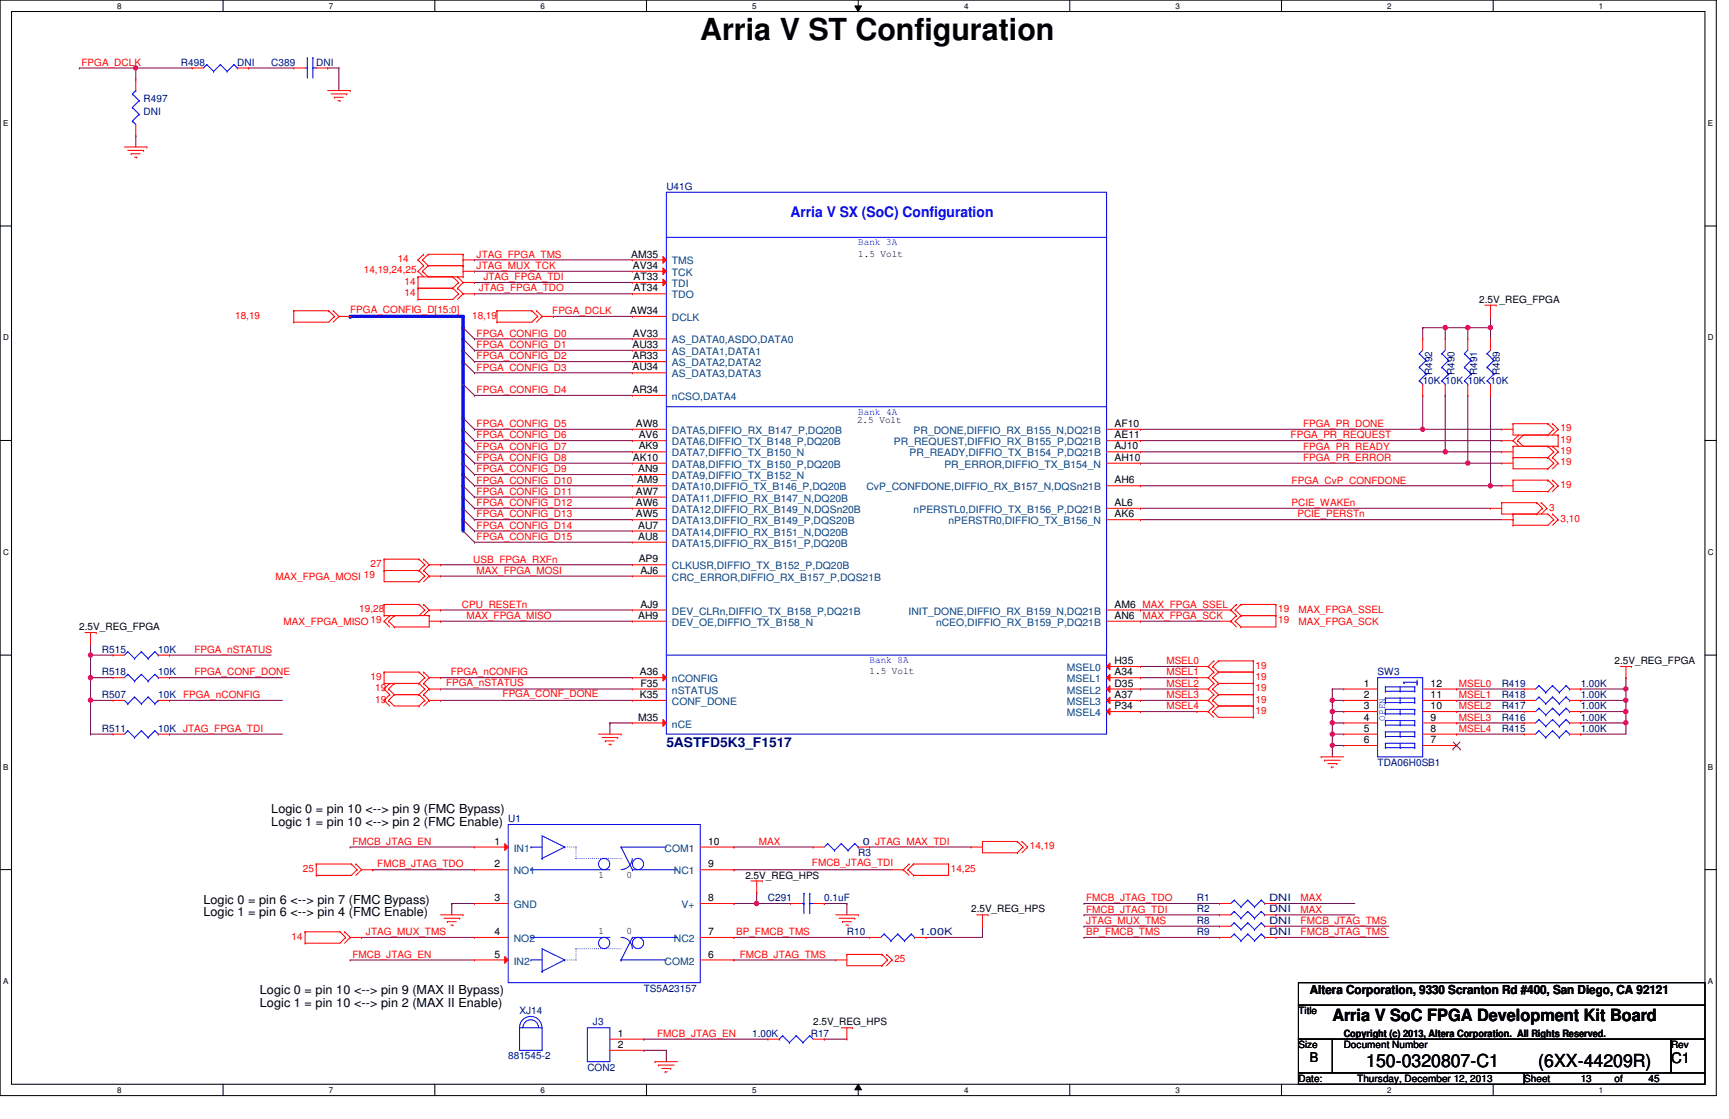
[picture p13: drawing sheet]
<svg xmlns="http://www.w3.org/2000/svg" width="432mm" height="279mm" viewBox="0 0 432 279" stroke-linecap="round" stroke-linejoin="round" font-family="sans-serif">
<defs><g id="words">
<text font-size="7.6" x="174.9" y="9.9">Arria V ST Configuration</text>
<g font-size="4.5">
<text x="341.2" y="266.3">150-0320807-C1</text>
<text x="384.2" y="266.3">(6XX-44209R)</text>
</g>
<text font-size="4.2" x="332.7" y="254.8">Arria V SoC FPGA Development Kit Board</text>
<text font-size="3.6" fill="#00f" x="197.4" y="54.2">Arria V SX (SoC) Configuration</text>
<text font-size="3.6" x="417.3" y="265.5">C1</text>
<text font-size="3.3" fill="#000080" x="166.4" y="186.4">5ASTFD5K3_F1517</text>
<text font-size="3.3" x="327.1" y="265.3">B</text>
<g font-size="3.1">
<text x="67.7" y="203">Logic 0 = pin 10 &lt;--&gt; pin 9 (FMC Bypass)</text>
<text x="67.7" y="206.2">Logic 1 = pin 10 &lt;--&gt; pin 2 (FMC Enable)</text>
<text x="50.8" y="225.6">Logic 0 = pin 6 &lt;--&gt; pin 7 (FMC Bypass)</text>
<text x="50.8" y="228.8">Logic 1 = pin 6 &lt;--&gt; pin 4 (FMC Enable)</text>
<text x="64.9" y="248.2">Logic 0 = pin 10 &lt;--&gt; pin 9 (MAX II Bypass)</text>
<text x="64.9" y="251.3">Logic 1 = pin 10 &lt;--&gt; pin 2 (MAX II Enable)</text>
<text x="327.1" y="248.2">Altera Corporation, 9330 Scranton Rd #400, San Diego, CA 92121</text>
</g>
<g font-size="2.5" fill="#f00">
<text x="20.4" y="16.4">FPGA_DCLK</text>
<text x="99.3" y="65.4">14</text>
<text x="119" y="64.3">JTAG_FPGA_TMS</text>
<text x="90.8" y="68.3">14,19,24,25</text>
<text x="101" y="71.1">14</text>
<text x="119" y="67.1">JTAG_MUX_TCK</text>
<text x="120.7" y="70">JTAG_FPGA_TDI</text>
<text x="101" y="73.9">14</text>
<text x="119.6" y="72.8">JTAG_FPGA_TDO</text>
<text x="58.7" y="79.5">18,19</text>
<text x="87.5" y="78.1">FPGA_CONFIG_D[15:0]</text>
<text x="117.9" y="79.5">18,19</text>
<text x="137.9" y="78.4">FPGA_DCLK</text>
<text x="119" y="84.1">FPGA_CONFIG_D0</text>
<text x="119" y="86.9">FPGA_CONFIG_D1</text>
<text x="119" y="89.7">FPGA_CONFIG_D2</text>
<text x="119" y="92.5">FPGA_CONFIG_D3</text>
<text x="119" y="98.2">FPGA_CONFIG_D4</text>
<text x="119" y="106.6">FPGA_CONFIG_D5</text>
<text x="325.4" y="106.6">FPGA_PR_DONE</text>
<text x="389.7" y="107.7">19</text>
<text x="119" y="112.3">FPGA_CONFIG_D7</text>
<text x="119" y="109.5">FPGA_CONFIG_D6</text>
<text x="322.3" y="109.4">FPGA_PR_REQUEST</text>
<text x="325.4" y="112.3">FPGA_PR_READY</text>
<text x="389.7" y="113.4">19</text>
<text x="389.7" y="110.6">19</text>
<text x="119" y="115.1">FPGA_CONFIG_D8</text>
<text x="119" y="117.9">FPGA_CONFIG_D9</text>
<text x="325.4" y="115.1">FPGA_PR_ERROR</text>
<text x="389.7" y="116.2">19</text>
<text x="119" y="120.7">FPGA_CONFIG_D10</text>
<text x="119" y="123.6">FPGA_CONFIG_D11</text>
<text x="322.6" y="120.7">FPGA_CvP_CONFDONE</text>
<text x="389.7" y="121.8">19</text>
<text x="119" y="126.4">FPGA_CONFIG_D12</text>
<text x="119" y="129.2">FPGA_CONFIG_D13</text>
<text x="322.6" y="126.4">PCIE_WAKEn</text>
<text x="324" y="129.2">PCIE_PERSTn</text>
<text x="386.9" y="127.5">3</text>
<text x="389.7" y="130.3">3,10</text>
<text x="119" y="132">FPGA_CONFIG_D14</text>
<text x="119" y="134.8">FPGA_CONFIG_D15</text>
<text x="92.5" y="141.6">27</text>
<text x="118.2" y="140.5">USB_FPGA_RXFn</text>
<text x="119" y="143.3">MAX_FPGA_MOSI</text>
<text x="68.8" y="144.7">MAX_FPGA_MOSI 19</text>
<text x="70.8" y="156">MAX_FPGA_MISO 19</text>
<text x="89.7" y="152.9">19,28</text>
<text x="115.4" y="151.7">CPU_RESETn</text>
<text x="116.5" y="154.6">MAX_FPGA_MISO</text>
<text x="285.4" y="154.6">MAX_FPGA_SCK</text>
<text x="319.2" y="152.9">19</text>
<text x="319.2" y="155.7">19</text>
<text x="324.3" y="153.2">MAX_FPGA_SSEL</text>
<text x="324.3" y="156">MAX_FPGA_SCK</text>
<text x="48.6" y="163">FPGA_nSTATUS</text>
<text x="291.3" y="165.8">MSEL0</text>
<text x="313.6" y="167">19</text>
<text x="48.6" y="168.7">FPGA_CONF_DONE</text>
<text x="92.5" y="169.8">19</text>
<text x="93.7" y="172.6">19</text>
<text x="111.4" y="171.2">FPGA_nSTATUS</text>
<text x="112.6" y="168.7">FPGA_nCONFIG</text>
<text x="125.5" y="174">FPGA_CONF_DONE</text>
<text x="291.3" y="168.7">MSEL1</text>
<text x="291.3" y="171.4">MSEL2</text>
<text x="313.6" y="169.8">19</text>
<text x="313.6" y="172.6">19</text>
<text x="364.3" y="171.5">MSEL0</text>
<text x="93.7" y="175.4">19</text>
<text x="291.3" y="174.3">MSEL3</text>
<text x="291.3" y="177.1">MSEL4</text>
<text x="313.6" y="175.4">19</text>
<text x="313.6" y="178.2">19</text>
<text x="364.3" y="174.3">MSEL1</text>
<text x="364.3" y="177.1">MSEL2</text>
<text x="364.3" y="180">MSEL3</text>
<text x="364.3" y="182.8">MSEL4</text>
<text x="88" y="210.9">FMCB_JTAG_EN</text>
<text x="189.5" y="210.9">MAX</text>
<text x="257.2" y="212">14,19</text>
<text x="75.6" y="217.7">25</text>
<text x="94.2" y="216.6">FMCB_JTAG_TDO</text>
<text x="202.8" y="216.3">FMCB_JTAG_TDI</text>
<text x="237.4" y="217.7">14,25</text>
<text x="271.3" y="225">FMCB_JTAG_TDO</text>
<text x="271.3" y="227.9">FMCB_JTAG_TDI</text>
<text x="324.8" y="225">MAX</text>
<text x="324.8" y="227.9">MAX</text>
<text x="91.4" y="233.5">JTAG_MUX_TMS</text>
<text x="183.9" y="233.5">BP_FMCB_TMS</text>
<text x="271.3" y="230.7">JTAG_MUX_TMS</text>
<text x="271.3" y="233.5">BP_FMCB_TMS</text>
<text x="324.8" y="230.7">FMCB_JTAG_TMS</text>
<text x="324.8" y="233.5">FMCB_JTAG_TMS</text>
<text x="72.8" y="234.6">14</text>
<text x="88" y="239.1">FMCB_JTAG_EN</text>
<text x="184.7" y="239.1">FMCB_JTAG_TMS</text>
<text x="223.4" y="240.2">25</text>
<text x="164.1" y="258.9">FMCB_JTAG_EN</text>
</g>
<g font-size="2.5" fill="#000080">
<text x="45.2" y="16.4">R498</text>
<text x="59.3" y="16.4">DNI</text>
<text x="67.7" y="16.4">C389</text>
<text x="79" y="16.4">DNI</text>
<text x="35.9" y="25.4">R497</text>
<text x="35.9" y="28.8">DNI</text>
<text x="166.4" y="47.4">U41G</text>
<text x="355.3" y="95.9">10K 10K 10K 10K</text>
<text x="357.6" y="93.7" transform="rotate(-90 357.6 93.7)">R492</text>
<text x="363.3" y="93.7" transform="rotate(-90 363.3 93.7)">R490</text>
<text x="368.9" y="93.7" transform="rotate(-90 368.9 93.7)">R491</text>
<text x="374.6" y="93.7" transform="rotate(-90 374.6 93.7)">R489</text>
<text x="25.4" y="163">R515</text>
<text x="39.5" y="163">10K</text>
<text x="25.4" y="168.7">R518</text>
<text x="39.5" y="168.7">10K</text>
<text x="344" y="168.7">SW3</text>
<text x="375" y="171.4">R419</text>
<text x="394.8" y="171.4">1.00K</text>
<text x="25.4" y="174.3">R507</text>
<text x="39.5" y="174.3">10K FPGA_nCONFIG</text>
<text x="375" y="174.3">R418</text>
<text x="375" y="179.9">R416</text>
<text x="375" y="177.1">R417</text>
<text x="394.8" y="174.3">1.00K</text>
<text x="394.8" y="179.9">1.00K</text>
<text x="394.8" y="177.1">1.00K</text>
<text x="25.4" y="182.8">R511</text>
<text x="39.5" y="182.8">10K JTAG_FPGA_TDI</text>
<text x="375" y="182.8">R415</text>
<text x="394.8" y="182.8">1.00K</text>
<text x="344" y="191.2">TDA06H0SB1</text>
<text x="126.9" y="205.3">U1</text>
<text x="214.3" y="213.7">R3</text>
<text x="215.5" y="210.9">0 JTAG_MAX_TDI</text>
<text x="191.8" y="225">C291</text>
<text x="205.9" y="225">0.1uF</text>
<text x="298.9" y="225">R1</text>
<text x="298.9" y="227.8">R2</text>
<text x="316.9" y="225">DNI</text>
<text x="316.9" y="227.8">DNI</text>
<text x="211.5" y="233.5">R10</text>
<text x="229.6" y="233.5">1.00K</text>
<text x="298.9" y="230.7">R8</text>
<text x="298.9" y="233.5">R9</text>
<text x="316.9" y="230.7">DNI</text>
<text x="316.9" y="233.5">DNI</text>
<text x="160.8" y="247.6">TS5A23157</text>
<text x="129.8" y="253.2">XJ14</text>
<text x="148.1" y="256">J3</text>
<text x="187.8" y="258.9">1.00K</text>
<text x="202.5" y="258.9">R17</text>
<text x="126.9" y="264.5">881545-2</text>
<text x="146.7" y="267.3">CON2</text>
</g>
<g font-size="2.5">
<text x="157.6" y="64.3">AM35</text>
<text x="214.3" y="64.1">1.5 Volt</text>
<text x="158.1" y="67.1">AV34</text>
<text x="158.2" y="69.9">AT33</text>
<text x="158.2" y="72.8">AT34</text>
<text x="369.4" y="75.6">2.5V_REG_FPGA</text>
<text x="157.4" y="78.4">AW34</text>
<text x="157.9" y="86.9">AU33</text>
<text x="157.9" y="89.7">AR33</text>
<text x="158.1" y="84">AV33</text>
<text x="157.9" y="92.5">AU34</text>
<text x="157.9" y="98.1">AR34</text>
<text x="158.8" y="106.6">AW8</text>
<text x="214" y="105.5">2.5 Volt</text>
<text x="278.3" y="106.6">AF10</text>
<text x="159.5" y="109.4">AV6</text>
<text x="159.5" y="112.2">AK9</text>
<text x="278.3" y="109.4">AE11</text>
<text x="278.3" y="112.2">AJ10</text>
<text x="158.1" y="115.1">AK10</text>
<text x="159.4" y="117.9">AN9</text>
<text x="278.3" y="115.1">AH10</text>
<text x="158.8" y="123.5">AW7</text>
<text x="159.1" y="120.7">AM9</text>
<text x="278.3" y="120.7">AH6</text>
<text x="158.8" y="126.3">AW6</text>
<text x="158.8" y="129.2">AW5</text>
<text x="159.4" y="132">AU7</text>
<text x="278.3" y="129.2">AK6</text>
<text x="278.3" y="126.3">AL6</text>
<text x="159.4" y="134.8">AU8</text>
<text x="159.5" y="140.4">AP9</text>
<text x="159.9" y="143.3">AJ6</text>
<text x="159.4" y="154.5">AH9</text>
<text x="159.9" y="151.7">AJ9</text>
<text x="278.3" y="151.7">AM6 MAX_FPGA_SSEL</text>
<text x="278.3" y="154.5">AN6</text>
<text x="19.8" y="157.4">2.5V_REG_FPGA</text>
<text x="278.3" y="165.8">H35</text>
<text x="403.2" y="165.8">2.5V_REG_FPGA</text>
<text x="159.8" y="168.6">A36</text>
<text x="160" y="171.4">F35</text>
<text x="217.2" y="168.4">1.5 Volt</text>
<text x="278.3" y="171.4">D35</text>
<text x="278.3" y="168.6">A34</text>
<text x="340.6" y="171.4">1</text>
<text x="357.3" y="171.4">12</text>
<text x="159.4" y="179.9">M35</text>
<text x="159.8" y="174.3">K35</text>
<text x="278.3" y="177.1">P34</text>
<text x="278.3" y="174.3">A37</text>
<text x="340.6" y="174.3">2</text>
<text x="340.6" y="177.1">3</text>
<text x="340.6" y="179.9">4</text>
<text x="357.3" y="179.9">9</text>
<text x="357.3" y="177.1">10</text>
<text x="357.3" y="174.3">11</text>
<text x="340.6" y="182.7">5</text>
<text x="340.6" y="185.5">6</text>
<text x="357.3" y="185.5">7</text>
<text x="357.3" y="182.7">8</text>
<text x="123.5" y="210.9">1</text>
<text x="176.9" y="210.9">10</text>
<text x="123.5" y="216.6">2</text>
<text x="149.5" y="219.2">1</text>
<text x="156.5" y="219.2">0</text>
<text x="176.9" y="216.6">9</text>
<text x="186.1" y="219.4">2.5V_REG_HPS</text>
<text x="123.5" y="225">3</text>
<text x="176.9" y="225">8</text>
<text x="242.5" y="227.8">2.5V_REG_HPS</text>
<text x="123.5" y="233.5">4</text>
<text x="149.5" y="233.3">1</text>
<text x="156.5" y="233.3">0</text>
<text x="176.9" y="233.5">7</text>
<text x="123.5" y="239.1">5</text>
<text x="176.9" y="239.1">6</text>
<text x="203.1" y="256">2.5V_REG_HPS</text>
<text x="324.3" y="253.2">Title</text>
<text x="154.3" y="258.9">1</text>
<text x="154.3" y="261.7">2</text>
<text x="324.3" y="261.7">Size</text>
<text x="335.6" y="259">Copyright (c) 2013, Altera Corporation. All Rights Reserved.</text>
<text x="335.6" y="261.7">Document Number</text>
<text x="417.3" y="261.7">Rev</text>
<text x="324.3" y="270.1">Date:</text>
<text x="339" y="270.1">Thursday, December 12, 2013</text>
<text x="380.7" y="270.1">Sheet</text>
<text x="394.8" y="270.1">13</text>
<text x="403.2" y="270.1">of</text>
<text x="411.7" y="270.1">45</text>
</g>
<g font-size="2.5" fill="#00f">
<text x="214.3" y="61.3">Bank 3A</text>
<text x="214.3" y="103.5">Bank 4A</text>
<text x="217.2" y="165.6">Bank 8A</text>
<text x="345.9" y="179.9" transform="rotate(-90 345.9 179.9)">OPEN</text>
</g>
<g font-size="2.5" fill="#004080">
<text x="167.8" y="66">TMS</text>
<text x="167.8" y="71.7">TDI</text>
<text x="167.8" y="68.9">TCK</text>
<text x="167.8" y="74.5">TDO</text>
<text x="167.8" y="80.1">DCLK</text>
<text x="167.8" y="85.8">AS_DATA0,ASDO,DATA0</text>
<text x="167.8" y="88.6">AS_DATA1,DATA1</text>
<text x="167.8" y="94.2">AS_DATA3,DATA3</text>
<text x="167.8" y="91.4">AS_DATA2,DATA2</text>
<text x="167.8" y="99.9">nCSO,DATA4</text>
<text x="167.8" y="111.2">DATA6,DIFFIO_TX_B148_P,DQ20B</text>
<text x="167.8" y="108.3">DATA5,DIFFIO_RX_B147_P,DQ20B</text>
<text x="167.8" y="114">DATA7,DIFFIO_TX_B150_N</text>
<text x="223.3" y="111.2">PR_REQUEST,DIFFIO_RX_B155_P,DQ21B</text>
<text x="227.2" y="114">PR_READY,DIFFIO_TX_B154_P,DQ21B</text>
<text x="228.2" y="108.3">PR_DONE,DIFFIO_RX_B155_N,DQ21B</text>
<text x="167.8" y="119.6">DATA9,DIFFIO_TX_B152_N</text>
<text x="167.8" y="116.8">DATA8,DIFFIO_TX_B150_P,DQ20B</text>
<text x="235.8" y="116.8">PR_ERROR,DIFFIO_TX_B154_N</text>
<text x="167.8" y="122.4">DATA10,DIFFIO_TX_B146_P,DQ20B</text>
<text x="167.8" y="125.3">DATA11,DIFFIO_RX_B147_N,DQ20B</text>
<text x="216.4" y="122.4">CvP_CONFDONE,DIFFIO_RX_B157_N,DQSn21B</text>
<text x="167.8" y="128.1">DATA12,DIFFIO_RX_B149_N,DQSn20B</text>
<text x="167.8" y="130.9">DATA13,DIFFIO_RX_B149_P,DQS20B</text>
<text x="228.2" y="128.1">nPERSTL0,DIFFIO_TX_B156_P,DQ21B</text>
<text x="236.9" y="130.9">nPERSTR0,DIFFIO_TX_B156_N</text>
<text x="167.8" y="133.7">DATA14,DIFFIO_RX_B151_N,DQ20B</text>
<text x="167.8" y="136.5">DATA15,DIFFIO_RX_B151_P,DQ20B</text>
<text x="167.8" y="142.2">CLKUSR,DIFFIO_TX_B152_P,DQ20B</text>
<text x="167.8" y="145">CRC_ERROR,DIFFIO_RX_B157_P,DQS21B</text>
<text x="167.8" y="153.5">DEV_CLRn,DIFFIO_TX_B158_P,DQ21B</text>
<text x="226.9" y="153.5">INIT_DONE,DIFFIO_RX_B159_N,DQ21B</text>
<text x="167.8" y="156.3">DEV_OE,DIFFIO_TX_B158_N</text>
<text x="233.8" y="156.3">nCEO,DIFFIO_RX_B159_P,DQ21B</text>
<text x="266.4" y="167.6">MSEL0</text>
<text x="167.8" y="170.3">nCONFIG</text>
<text x="167.8" y="173.2">nSTATUS</text>
<text x="266.4" y="173.2">MSEL2</text>
<text x="266.4" y="170.3">MSEL1</text>
<text x="167.8" y="176">CONF_DONE</text>
<text x="266.4" y="178.8">MSEL4</text>
<text x="266.4" y="176">MSEL3</text>
<text x="167.8" y="181.7">nCE</text>
<text x="128.3" y="212.6">IN1</text>
<text x="166" y="212.6">COM1</text>
<text x="128.3" y="218.3">NO1</text>
<text x="168.3" y="218.3">NC1</text>
<text x="128.3" y="226.7">GND</text>
<text x="170.2" y="226.7">V+</text>
<text x="128.3" y="235.2">NO2</text>
<text x="168.3" y="235.2">NC2</text>
<text x="128.3" y="240.8">IN2</text>
<text x="166" y="240.8">COM2</text>
</g>
<g font-size="2">
<text x="29.3" y="2.2">8</text>
<text x="82.1" y="2.2">7</text>
<text x="135" y="2.2">6</text>
<text x="187.9" y="2.2">5</text>
<text x="240.7" y="2.2">4</text>
<text x="293.6" y="2.2">3</text>
<text x="346.5" y="2.2">2</text>
<text x="399.3" y="2.2">1</text>
<text x=".8" y="31.5">E</text>
<text x="426.5" y="31.5">E</text>
<text x=".8" y="85">D</text>
<text x="426.5" y="85">D</text>
<text x=".8" y="138.6">C</text>
<text x="426.5" y="138.6">C</text>
<text x=".8" y="192.2">B</text>
<text x="426.5" y="192.2">B</text>
<text x=".8" y="245.7">A</text>
<text x="426.5" y="245.7">A</text>
<text x="29.3" y="272.9">8</text>
<text x="82.1" y="272.9">7</text>
<text x="135" y="272.9">6</text>
<text x="187.9" y="272.9">5</text>
<text x="240.7" y="272.9">4</text>
<text x="293.6" y="272.9">3</text>
<text x="346.5" y="272.9">2</text>
<text x="399.3" y="272.9">1</text>
</g>
</g></defs>
<path d="M0 0h428.6v273.6h-428.6zM2.9 2.9h422.9v267.8h-422.9z" fill="none" stroke="#000" stroke-width=".25"/>
<g fill="#fff">
<path d="M29.3 .4h1.1v2.2h-1.1z"/>
<path d="M29.3 271.1h1.1v2.2h-1.1z"/>
</g>
<path d="M55.7 0v2.9M55.7 270.7v2.9" fill="none" stroke="#000" stroke-width=".25"/>
<g fill="#fff">
<path d="M82.1 .4h1.1v2.2h-1.1z"/>
<path d="M82.1 271.1h1.1v2.2h-1.1z"/>
</g>
<path d="M108.6 0v2.9M108.6 270.7v2.9" fill="none" stroke="#000" stroke-width=".25"/>
<g fill="#fff">
<path d="M135 .4h1.1v2.2h-1.1z"/>
<path d="M135 271.1h1.1v2.2h-1.1z"/>
</g>
<path d="M161.5 0v2.9M161.5 270.7v2.9" fill="none" stroke="#000" stroke-width=".25"/>
<g fill="#fff">
<path d="M187.9 .4h1.1v2.2h-1.1z"/>
<path d="M187.9 271.1h1.1v2.2h-1.1z"/>
</g>
<path d="M213.5 1.5h1.6l-.8 1.4zM214.3 0v2.9M214.3 270.7l.8 1.4h-1.6zM214.3 270.7v2.9" fill="none" stroke="#000" stroke-width=".25"/>
<path d="M213.5 1.5h1.6l-.8 1.4zM214.3 270.7l.8 1.4h-1.6z" fill="#000"/>
<g fill="#fff">
<path d="M240.7 .4h1.2v2.2h-1.2z"/>
<path d="M240.7 271.1h1.2v2.2h-1.2z"/>
</g>
<path d="M267.2 0v2.9M267.2 270.7v2.9" fill="none" stroke="#000" stroke-width=".25"/>
<g fill="#fff">
<path d="M293.6 .4h1.1v2.2h-1.1z"/>
<path d="M293.6 271.1h1.1v2.2h-1.1z"/>
</g>
<path d="M320 0v2.9M320 270.7v2.9" fill="none" stroke="#000" stroke-width=".25"/>
<g fill="#fff">
<path d="M346.5 .4h1.1v2.2h-1.1z"/>
<path d="M346.5 271.1h1.1v2.2h-1.1z"/>
</g>
<path d="M372.9 0v2.9M372.9 270.7v2.9" fill="none" stroke="#000" stroke-width=".25"/>
<g fill="#fff">
<path d="M399.3 .4h1.1v2.2h-1.1z"/>
<path d="M399.3 271.1h1.1v2.2h-1.1z"/>
<path d="M.8 29.6h1.3v2.3h-1.3z"/>
<path d="M426.5 29.6h1.3v2.3h-1.3z"/>
<path d="M.8 83.2h1.4v2.2h-1.4z"/>
<path d="M426.5 83.2h1.4v2.2h-1.4z"/>
</g>
<path d="M0 56.4h2.9M425.8 56.4h2.8" fill="none" stroke="#000" stroke-width=".25"/>
<g fill="#fff">
<path d="M.8 136.7h1.4v2.3h-1.4z"/>
<path d="M426.5 136.7h1.4v2.3h-1.4z"/>
</g>
<path d="M0 110h2.9M425.8 110h2.8" fill="none" stroke="#000" stroke-width=".25"/>
<g fill="#fff">
<path d="M.8 190.3h1.3v2.3h-1.3z"/>
<path d="M426.5 190.3h1.3v2.3h-1.3z"/>
</g>
<path d="M0 163.6h2.9M425.8 163.6h2.8" fill="none" stroke="#000" stroke-width=".25"/>
<g fill="#fff">
<path d="M.8 243.9h1.3v2.2h-1.3z"/>
<path d="M426.5 243.9h1.3v2.2h-1.3z"/>
</g>
<path d="M0 217.1h2.9M425.8 217.1h2.8" fill="none" stroke="#000" stroke-width=".25"/>
<path d="M406.1 172h.1M406.1 172v2.9" fill="none" stroke="#800040" stroke-width=".25"/>
<circle cx="406" cy="174.8" r=".56" fill="#f0f"/>
<circle cx="406" cy="174.8" r=".56" fill="none" stroke="#f0f" stroke-width=".25"/>
<circle cx="406" cy="172" r=".55" fill="#f0f"/>
<circle cx="406" cy="172" r=".55" fill="none" stroke="#f0f" stroke-width=".25"/>
<path d="M394.8 174.9h.1M394.8 172h.1M394.8 177.7h.1M394.8 174.9h11.3M406.1 169.2h.1M406.1 174.9h.1M406.1 169.2v2.8h-11.3M406.1 174.9v2.8h-11.3" fill="none" stroke="#800040" stroke-width=".25"/>
<circle cx="406" cy="177.7" r=".56" fill="#f0f"/>
<circle cx="406" cy="177.7" r=".56" fill="none" stroke="#f0f" stroke-width=".25"/>
<path d="M363.8 172h.1M363.8 174.9h.1M363.8 177.7h.1M363.8 172h16.9M363.8 174.9h16.9M363.8 177.7h16.9M332.7 180.5h.1M332.7 180.5v2.8" fill="none" stroke="#800040" stroke-width=".25"/>
<circle cx="332.7" cy="183.3" r=".56" fill="#f0f"/>
<circle cx="332.7" cy="183.3" r=".56" fill="none" stroke="#f0f" stroke-width=".25"/>
<path d="M332.7 183.3h.1M332.7 186.1h.1M332.7 183.3h2.9M332.7 186.1v2.9" fill="none" stroke="#800040" stroke-width=".25"/>
<circle cx="332.7" cy="186.1" r=".55" fill="#f0f"/>
<circle cx="332.7" cy="186.1" r=".55" fill="none" stroke="#f0f" stroke-width=".25"/>
<path d="M332.7 177.7h.1M332.7 177.7h2.9M332.7 177.7v2.8M332.7 186.1h.1M332.7 180.5h.1M332.7 186.1h2.9M332.7 180.5h2.9" fill="none" stroke="#800040" stroke-width=".25"/>
<circle cx="332.7" cy="180.5" r=".56" fill="#f0f"/>
<circle cx="332.7" cy="180.5" r=".56" fill="none" stroke="#f0f" stroke-width=".25"/>
<path d="M332.7 174.9h.1M332.7 174.9v2.8M332.7 174.9h2.9M332.7 183.3h.1M332.7 183.3v2.8" fill="none" stroke="#800040" stroke-width=".25"/>
<circle cx="332.7" cy="177.7" r=".56" fill="#f0f"/>
<circle cx="332.7" cy="177.7" r=".56" fill="none" stroke="#f0f" stroke-width=".25"/>
<path d="M332.7 172h.1M332.7 172h2.9M406.1 177.7h.1M406.1 177.7v5.6M394.8 180.5h.1M394.8 180.5h11.3M406.1 180.5h.1" fill="none" stroke="#800040" stroke-width=".25"/>
<circle cx="406" cy="180.5" r=".56" fill="#f0f"/>
<circle cx="406" cy="180.5" r=".56" fill="none" stroke="#f0f" stroke-width=".25"/>
<path d="M332.7 172h.1M332.7 172v2.9M363.8 180.5h.1M363.8 183.3h.1M363.8 183.3h16.9M363.8 180.5h16.9M394.8 183.3h.1M394.8 183.3h11.3" fill="none" stroke="#800040" stroke-width=".25"/>
<circle cx="332.7" cy="174.8" r=".56" fill="#f0f"/>
<circle cx="332.7" cy="174.8" r=".56" fill="none" stroke="#f0f" stroke-width=".25"/>
<path d="M19.8 17h.1M19.8 17h28.2M33.9 17h.1M33.9 17v2.8M62.1 17h.1M62.1 17h11.3M81.8 17h.1M81.8 17h2.8M84.6 17h.1M84.6 17v5.6M33.9 33.9h.1M33.9 33.9v2.8" fill="none" stroke="#800040" stroke-width=".25"/>
<circle cx="33.9" cy="16.9" r=".55" fill="#f0f"/>
<circle cx="33.9" cy="16.9" r=".55" fill="none" stroke="#f0f" stroke-width=".25"/>
<path d="M366.6 81.8h.1M366.6 81.8h5.6M372.2 98.7h.1M372.2 98.7v22.6M355.3 107.2h.1M355.3 107.2h19.7" fill="none" stroke="#800040" stroke-width=".25"/>
<circle cx="372.2" cy="81.8" r=".56" fill="#f0f"/>
<circle cx="372.2" cy="81.8" r=".56" fill="none" stroke="#f0f" stroke-width=".25"/>
<circle cx="366.6" cy="81.8" r=".56" fill="#f0f"/>
<circle cx="366.6" cy="81.8" r=".56" fill="none" stroke="#f0f" stroke-width=".25"/>
<path d="M372.2 79h.1M372.2 79v2.8M360.9 81.8h.1M360.9 81.8v2.8M284.8 115.7h.1M284.8 115.7h81.8" fill="none" stroke="#800040" stroke-width=".25"/>
<circle cx="366.6" cy="115.6" r=".55" fill="#f0f"/>
<circle cx="366.6" cy="115.6" r=".55" fill="none" stroke="#f0f" stroke-width=".25"/>
<path d="M284.8 112.8h.1M284.8 112.8h76.1" fill="none" stroke="#800040" stroke-width=".25"/>
<circle cx="360.9" cy="112.8" r=".56" fill="#f0f"/>
<circle cx="360.9" cy="112.8" r=".56" fill="none" stroke="#f0f" stroke-width=".25"/>
<path d="M284.8 107.2h.1M284.8 107.2h70.5" fill="none" stroke="#800040" stroke-width=".25"/>
<circle cx="355.3" cy="107.2" r=".55" fill="#f0f"/>
<circle cx="355.3" cy="107.2" r=".55" fill="none" stroke="#f0f" stroke-width=".25"/>
<path d="M355.3 81.8h.1M355.3 81.8v2.8M360.9 98.7h.1M360.9 98.7v14.1M366.6 81.8h.1M366.6 81.8v2.8M372.2 81.8h.1M372.2 81.8v2.8M284.8 121.3h.1M284.8 121.3h90.2M372.2 121.3h.1" fill="none" stroke="#800040" stroke-width=".25"/>
<circle cx="372.2" cy="121.3" r=".56" fill="#f0f"/>
<circle cx="372.2" cy="121.3" r=".56" fill="none" stroke="#f0f" stroke-width=".25"/>
<path d="M355.3 98.7h.1M355.3 81.8h.1M355.3 98.7v8.5M355.3 81.8h11.3M360.9 81.8h.1M366.6 98.7h.1M366.6 98.7v17M360.9 112.8h.1M360.9 112.8h14.1M366.6 115.7h.1M366.6 115.7h8.4" fill="none" stroke="#800040" stroke-width=".25"/>
<circle cx="360.9" cy="81.8" r=".56" fill="#f0f"/>
<circle cx="360.9" cy="81.8" r=".56" fill="none" stroke="#f0f" stroke-width=".25"/>
<path d="M284.8 110h.1M284.8 110h90.2M22.6 160.8h.1M22.6 174.9h.1M22.6 169.2h.1M22.6 160.8v2.8M22.6 169.2v5.7M22.6 174.9h5.6M42.3 174.9h.1M42.3 174.9h28.2" fill="none" stroke="#800040" stroke-width=".25"/>
<circle cx="22.6" cy="174.8" r=".56" fill="#f0f"/>
<circle cx="22.6" cy="174.8" r=".56" fill="none" stroke="#f0f" stroke-width=".25"/>
<circle cx="22.6" cy="169.2" r=".56" fill="#f0f"/>
<circle cx="22.6" cy="169.2" r=".56" fill="none" stroke="#f0f" stroke-width=".25"/>
<path d="M22.6 174.9h.1M22.6 163.6h.1M22.6 163.6v5.6M22.6 174.9v8.4M42.3 163.6h.1M42.3 163.6h25.4M22.6 183.3h.1M22.6 183.3h5.6M42.3 183.3h.1M42.3 183.3h28.2" fill="none" stroke="#800040" stroke-width=".25"/>
<circle cx="22.6" cy="163.6" r=".56" fill="#f0f"/>
<circle cx="22.6" cy="163.6" r=".56" fill="none" stroke="#f0f" stroke-width=".25"/>
<g fill="none" stroke="#800040" stroke-width=".25">
<path d="M118.5 67.7h.1M118.5 64.9h.1M118.5 73.4h.1M118.5 70.5h.1M118.5 67.7h39.4M118.5 64.9h39.4M118.5 73.4h39.4M118.5 70.5h39.4M138.2 79h.1M138.2 79h19.7M118.5 115.7h.1M118.5 115.7h39.4"/>
<path d="M110 143.8h.1M110 143.8h47.9M22.6 163.6h.1M22.6 169.2h.1M22.6 163.6h5.6M22.6 169.2h5.6M42.3 169.2h.1M42.3 169.2h28.2M110 174.9h.1M110 169.2h.1M110 172h.1M110 169.2h47.9"/>
<path d="M110 174.9h47.9M110 172h47.9M152.3 180.5h.1M152.3 180.5v2.8M152.3 180.5h5.6"/>
</g>
<path d="M115.7 107.2v2.8" fill="none" stroke="#00f" stroke-width=".8"/>
<circle cx="115.7" cy="107.2" r=".4" fill="#00f"/>
<path d="M115.7 87.5v2.8" fill="none" stroke="#00f" stroke-width=".8"/>
<circle cx="115.7" cy="87.5" r=".4" fill="#00f"/>
<path d="M115.7 95.9v8.5" fill="none" stroke="#00f" stroke-width=".8"/>
<circle cx="115.7" cy="104.4" r=".4" fill="#00f"/>
<path d="M115.7 115.7v2.8" fill="none" stroke="#00f" stroke-width=".8"/>
<circle cx="115.7" cy="115.7" r=".4" fill="#00f"/>
<path d="M115.7 81.8v2.8" fill="none" stroke="#00f" stroke-width=".8"/>
<circle cx="115.7" cy="81.8" r=".4" fill="#00f"/>
<path d="M115.7 84.6v2.9" fill="none" stroke="#00f" stroke-width=".8"/>
<circle cx="115.7" cy="84.6" r=".4" fill="#00f"/>
<path d="M115.7 90.3v5.6" fill="none" stroke="#00f" stroke-width=".8"/>
<circle cx="115.7" cy="90.3" r=".4" fill="#00f"/>
<path d="M115.7 110v2.8" fill="none" stroke="#00f" stroke-width=".8"/>
<circle cx="115.7" cy="110" r=".4" fill="#00f"/>
<path d="M115.7 112.8v2.9" fill="none" stroke="#00f" stroke-width=".8"/>
<circle cx="115.7" cy="112.8" r=".4" fill="#00f"/>
<path d="M115.7 118.5v2.8" fill="none" stroke="#00f" stroke-width=".8"/>
<circle cx="115.7" cy="118.5" r=".4" fill="#00f"/>
<path d="M115.7 124.1v2.8" fill="none" stroke="#00f" stroke-width=".8"/>
<circle cx="115.7" cy="124.1" r=".4" fill="#00f"/>
<path d="M115.7 121.3v2.8" fill="none" stroke="#00f" stroke-width=".8"/>
<circle cx="115.7" cy="121.3" r=".4" fill="#00f"/>
<path d="M115.7 126.9v2.9" fill="none" stroke="#00f" stroke-width=".8"/>
<circle cx="115.7" cy="126.9" r=".4" fill="#00f"/>
<path d="M115.7 129.8v2.8" fill="none" stroke="#00f" stroke-width=".8"/>
<circle cx="115.7" cy="129.8" r=".4" fill="#00f"/>
<g fill="none" stroke="#800040" stroke-width=".25">
<path d="M118.5 118.5h.1M118.5 118.5h39.4M118.5 121.3h.1M118.5 124.1h.1M118.5 126.9h.1M118.5 129.8h.1M118.5 132.6h.1M118.5 135.4h.1M118.5 121.3h39.4M118.5 124.1h39.4M118.5 126.9h39.4M118.5 129.8h39.4"/>
<path d="M118.5 132.6h39.4M118.5 135.4h39.4"/>
</g>
<path d="M115.7 79v2.8" fill="none" stroke="#00f" stroke-width=".8"/>
<circle cx="115.7" cy="79" r=".4" fill="#00f"/>
<g fill="none" stroke="#800040" stroke-width=".25">
<path d="M118.5 84.6h.1M118.5 87.5h.1M118.5 90.3h.1M118.5 93.1h.1M118.5 98.7h.1M118.5 84.6h39.4M118.5 87.5h39.4M118.5 90.3h39.4M118.5 93.1h39.4M118.5 98.7h39.4M118.5 112.8h.1M118.5 107.2h.1"/>
<path d="M118.5 110h.1M118.5 112.8h39.4M118.5 107.2h39.4M118.5 110h39.4"/>
</g>
<path d="M87.5 79h28.2" fill="none" stroke="#00f" stroke-width=".8"/>
<circle cx="87.5" cy="79" r=".4" fill="#00f"/>
<path d="M115.7 104.4v2.8" fill="none" stroke="#00f" stroke-width=".8"/>
<circle cx="115.7" cy="107.2" r=".4" fill="#00f"/>
<g fill="none" stroke="#800040" stroke-width=".25">
<path d="M284.8 129.8h.1M284.8 126.9h.1M284.8 129.8h90.2M284.8 126.9h87.4M110 155.1h.1M110 152.3h.1M110 155.1h47.9M110 152.3h47.9M284.8 155.1h.1M284.8 152.3h.1M284.8 155.1h19.7M284.8 152.3h19.7"/>
<path d="M284.8 174.9h.1M284.8 177.7h.1M284.8 166.4h.1M284.8 169.2h.1M284.8 172h.1M284.8 174.9h14.1M284.8 177.7h14.1M284.8 166.4h14.1M284.8 169.2h14.1M284.8 172h14.1M87.5 211.5h.1M87.5 211.5h31"/>
<path d="M93.1 217.2h.1M93.1 217.2h25.4M183.3 217.2h.1M183.3 211.5h.1M183.3 211.5h19.8M183.3 217.2h39.5M217.2 211.5h.1M217.2 211.5h25.3M87.5 239.7h.1M87.5 239.7h31M90.3 234.1h.1M90.3 234.1h28.2"/>
<path d="M112.8 225.6h.1M112.8 225.6h5.7M112.8 225.6v2.8M183.3 234.1h.1M183.3 239.7h.1M183.3 225.6h.1M183.3 239.7h25.4M183.3 234.1h33.9M183.3 225.6h14.1M189 225.6h.1M189 222.8h.1M189 222.8v2.8"/>
<path d="M205.9 225.6h.1M205.9 225.6h5.6M211.5 225.6h.1M211.5 225.6v2.8M231.3 234.1h.1M245.4 231.3h.1M245.4 231.3v2.8h-14.1"/>
</g>
<circle cx="188.9" cy="225.6" r=".56" fill="#f0f"/>
<circle cx="188.9" cy="225.6" r=".56" fill="none" stroke="#f0f" stroke-width=".25"/>
<g fill="none" stroke="#800040" stroke-width=".25">
<path d="M115.7 81.8h.1M115.7 84.6h.1M115.7 87.5h.1M115.7 90.3h.1M115.7 95.9h.1M115.7 81.8l2.8 2.8M115.7 84.6l2.8 2.9M115.7 87.5l2.8 2.8M115.7 90.3l2.8 2.8M115.7 95.9l2.8 2.8M115.7 104.4h.1M115.7 107.2h.1"/>
<path d="M115.7 110h.1M115.7 112.8h.1M115.7 115.7h.1M115.7 118.5h.1M115.7 104.4l2.8 2.8M115.7 107.2l2.8 2.8M115.7 110l2.8 2.8M115.7 112.8l2.8 2.9M115.7 115.7l2.8 2.8M115.7 118.5l2.8 2.8M115.7 121.3h.1M115.7 124.1h.1"/>
<path d="M115.7 126.9h.1M115.7 129.8h.1M115.7 132.6h.1M115.7 121.3l2.8 2.8M115.7 124.1l2.8 2.8M115.7 126.9l2.8 2.9M115.7 129.8l2.8 2.8M115.7 132.6l2.8 2.8M110 141h.1M110 141h47.9M270.7 231.3h.1M270.7 225.6h.1"/>
<path d="M270.7 228.4h.1M270.7 234.1h.1M270.7 231.3h33.8M270.7 225.6h33.8M270.7 228.4h33.8M270.7 234.1h33.8M318.6 231.3h.1M318.6 234.1h.1M318.6 225.6h.1M318.6 228.4h.1M318.6 231.3h28.2M318.6 225.6h19.8"/>
<path d="M318.6 228.4h19.8M318.6 234.1h28.2M160.8 259.5h.1M160.8 259.5h31M205.9 259.5h.1M205.9 259.5h5.6M160.8 262.3h.1M160.8 262.3h5.6M166.4 262.3h.1M166.4 262.3v2.8"/>
</g>
<g fill="none" stroke="#f00" stroke-width=".25">
<path d="M33.9 19.8h.1M33.9 19.8v2.8M73.4 17h.1M73.4 17h2.8M79 17h2.8M81.8 17h.1M31.1 36.7h5.6M31.9 37.5h4M32.8 38.4h.1M32.8 38.4h2.2M33.6 39.2h.6M33.9 33.9h.1"/>
<path d="M33.9 31.1v2.8M34.2 39.2h.1M35.9 37.5h.1M36.7 36.7h.1M81.8 22.6h5.7M82.7 23.5h3.9M83.5 24.3h.1M83.5 24.3h2.3M84.4 25.1h.5M84.9 25.1h.1M86.6 23.5h.1M87.5 22.6h.1"/>
<path d="M73.4 77.6h.1M73.4 77.6h8.7M73.4 77.6v2.8M82.1 77.6h.1M82.1 77.6l1.4 1.4M83.2 77.6h.1M83.2 77.6l1.4 1.4M83.5 79h.1M83.5 79l-1.4 1.4h-8.7M84.6 79h.1M84.6 79h2.9M84.6 79l-1.4 1.4"/>
<path d="M87.5 79h.1M104.4 67.7h.1M104.4 69.1h.1M104.4 72h.1M104.4 74.8h.1M104.4 64.9h.1M104.4 69.1h11.3M104.4 67.7l1.4 1.4M104.4 72h8.7M104.4 69.1v5.7M104.4 64.9l1.4 1.4M105.5 67.7h.1"/>
<path d="M105.5 64.9h.1M105.5 67.7l1.4 1.4M105.5 64.9l1.4 1.4M105.8 66.3h.1M105.8 63.5h.1M105.8 66.3l-1.4 1.4M105.8 63.5l-1.4 1.4M106.9 66.3h.1M106.9 63.5h.1M106.9 66.3h8.8M106.9 66.3l-1.4 1.4M106.9 63.5h8.8"/>
<path d="M106.9 63.5l-1.4 1.4M113.1 69.1h.1M113.1 72h.1M113.1 69.1l1.4 1.4M113.1 72l1.4 1.4M114.3 69.1h.1M114.3 72h.1M114.3 69.1l1.4 1.4M114.3 72l1.4 1.4M114.5 70.5h.1M114.5 73.4h.1M114.5 70.5l-1.4 1.5"/>
<path d="M114.5 73.4l-1.4 1.4h-8.7M115.7 66.3h.1M115.7 69.1h.1M115.7 67.7h.1M115.7 70.5h.1M115.7 73.4h.1M115.7 63.5h.1M115.7 64.9h.1M115.7 63.5v5.6M115.7 67.7h2.8M115.7 70.5l-1.4 1.5M115.7 70.5h2.8"/>
<path d="M115.7 73.4l-1.4 1.4M115.7 73.4h2.8M115.7 64.9h2.8M118.5 70.5h.1M118.5 73.4h.1M124.1 77.6h.1M124.1 77.6h8.7M124.1 77.6v2.8M132.8 77.6h.1M132.8 77.6l1.5 1.4M134 77.6h.1M134 77.6l1.4 1.4"/>
<path d="M134.3 79h.1M134.3 79l-1.5 1.4h-8.7M135.4 79h.1M135.4 79l-1.4 1.4M135.4 79h2.8M138.2 79h.1M370.8 76.2h2.8M372.2 79h.1M372.2 76.2v2.8M373.6 76.2h.1M73.4 80.4h.1M124.1 80.4h.1"/>
<path d="M355.3 84.6h.1M355.3 98.7h.1M355.3 84.6v2.9M355.3 95.9v2.8M366.6 84.6h.1M366.6 98.7h.1M366.6 84.6v2.9M366.6 95.9v2.8M372.2 84.6h.1M372.2 98.7h.1M372.2 84.6v2.9M372.2 95.9v2.8"/>
<path d="M375 110h.1M375 107.2h.1M375 112.8h.1M375 115.7h.1M375 110h2.9M375 107.2h2.9M375 112.8h2.9M375 115.7h2.9M377.9 110h.1M377.9 105.8h.1M377.9 111.4h.1M377.9 114.3h.1"/>
<path d="M377.9 119.9h.1M377.9 105.8v2.8h11.2M377.9 111.4h11.2M377.9 110l1.4 1.4M377.9 105.8h8.7M377.9 111.4v5.7h8.7M377.9 119.9v2.8h8.7M377.9 114.3h8.7M377.9 119.9h8.7M379 110h.1M379 110l1.4 1.4M379.3 108.6h.1"/>
<path d="M379.3 108.6l-1.4 1.4M380.4 108.6h.1M380.4 108.6l-1.4 1.4M386.6 105.8h.1M386.6 108.6h.1M386.6 111.4h.1M386.6 114.3h.1M386.6 117.1h.1M386.6 119.9h.1M386.6 105.8l1.4 1.4M386.6 111.4l1.4 1.4M386.6 114.3l1.4 1.4"/>
<path d="M386.6 119.9l1.4 1.4M387.7 105.8h.1M387.7 111.4h.1M387.7 114.3h.1M387.7 119.9h.1M387.7 105.8l1.4 1.4M387.7 111.4l1.4 1.4M387.7 114.3l1.4 1.4M387.7 119.9l1.4 1.4M388 107.2h.1M388 112.8h.1M388 115.7h.1"/>
<path d="M388 107.2l-1.4 1.4M388 112.8l-1.4 1.5M388 115.7l-1.4 1.4M389.1 108.6h.1M389.1 111.4h.1M389.1 107.2h.1M389.1 112.8h.1M389.1 115.7h.1M389.1 108.6v2.8M389.1 107.2l-1.4 1.4M389.1 112.8l-1.4 1.5M389.1 115.7l-1.4 1.4"/>
<path d="M95.9 139.6h.1M95.9 139.6v5.6h8.7M95.9 139.6h8.7M104.6 139.6h.1M104.6 139.6l1.5 1.4M105.8 139.6h.1M105.8 139.6l1.4 1.4M372.2 126.9h.1M372.2 126.9h2.8M375 121.3h.1M375 125.5h.1M375 121.3h2.9"/>
<path d="M375 125.5v2.9h11.6M375 129.8h2.9M375 125.5h8.8M377.9 128.4h.1M377.9 131.1h.1M377.9 129.8h.1M377.9 128.4v2.7M383.8 125.5h.1M383.8 128.4h.1M383.8 125.5l1.4 1.4M384.9 125.5h.1M384.9 125.5l1.4 1.4"/>
<path d="M385.2 126.9h.1M385.2 126.9l-1.4 1.5M386.3 126.9h.1M386.3 126.9l-1.4 1.5M386.6 122.7h.1M386.6 128.4h.1M386.6 128.4l1.4 1.4M387.7 128.4h.1M387.7 128.4l1.4 1.4M388 121.3h.1M388 129.8h.1M388 121.3l-1.4 1.4"/>
<path d="M388 129.8l-1.4 1.3h-8.7M389.1 121.3h.1M389.1 129.8h.1M389.1 121.3l-1.4 1.4M389.1 129.8l-1.4 1.3M21.2 157.9h2.8M22.6 157.9v2.9M24 157.9h.1M95.9 142.5h.1M95.9 155.1h.1M95.9 150.9h.1M95.9 153.7h.1"/>
<path d="M95.9 150.9v2.8M95.9 142.5h8.7M95.9 150.9h8.7M95.9 153.7h11.3M95.9 155.1l1.4 1.4M97 155.1h.1M97 155.1l1.5 1.4M97.3 153.7h.1M97.3 153.7l-1.4 1.4M98.5 153.7h.1M98.5 156.5h.1M98.5 153.7l-1.5 1.4"/>
<path d="M104.6 142.5h.1M104.6 145.2h.1M104.6 150.9h.1M104.6 142.5l1.5 1.3M104.6 150.9l1.5 1.4M105.8 142.5h.1M105.8 150.9h.1M105.8 142.5l1.4 1.3M105.8 150.9l1.4 1.4M106.1 143.8h.1M106.1 152.3h.1M106.1 141h.1"/>
<path d="M106.1 143.8l-1.5 1.4M106.1 152.3l-1.5 1.4M106.1 141l-1.5 1.5M107.2 143.8h.1M107.2 153.7h.1M107.2 152.3h.1M107.2 141h.1M107.2 143.8l-1.4 1.4M107.2 143.8h2.8M107.2 152.3h2.8M107.2 153.7v2.8h-8.7M107.2 155.1h2.8"/>
<path d="M107.2 152.3l-1.4 1.4M107.2 141l-1.4 1.5M107.2 141h2.8M110 155.1h.1M110 152.3h.1M110 141h.1M304.5 152.3h2.9M304.5 155.1h2.9M307.4 152.3h.1M307.4 155.1h.1M307.4 152.3l1.4 1.4M307.4 155.1l1.4 1.4"/>
<path d="M308.5 152.3h.1M308.5 155.1h.1M308.5 152.3l1.4 1.4M308.5 155.1l1.4 1.4M308.8 150.9h.1M308.8 153.7h.1M308.8 150.9l-1.4 1.4M308.8 153.7l-1.4 1.4M309.9 150.9h.1M309.9 153.7h.1M309.9 156.5h.1M309.9 150.9h8.7"/>
<path d="M309.9 153.7h8.7M309.9 150.9l-1.4 1.4M309.9 153.7l-1.4 1.4M318.6 150.9h.1M318.6 153.7h.1M318.6 150.9v5.6h-8.7M22.6 160.8h.1M28.2 169.2h.1M28.2 163.6h.1M28.2 169.2h2.9M28.2 163.6h2.9M39.5 169.2h2.8"/>
<path d="M39.5 163.6h2.8M42.3 169.2h.1M42.3 163.6h.1M95.9 167.8h.1M95.9 170.6h.1M95.9 174.9h.1M95.9 172h.1M95.9 167.8h8.7M95.9 170.6h8.7M95.9 167.8v2.8M95.9 174.9l1.4 1.4M95.9 172l1.4 1.4"/>
<path d="M97 174.9h.1M97 172h.1M97 174.9l1.5 1.4h6.1M97 172l1.5 1.4M97.3 173.4h.1M97.3 170.6h.1M97.3 173.4l-1.4 1.5M97.3 170.6l-1.4 1.4M98.5 173.4h.1M98.5 170.6h.1M98.5 173.4h6.1M98.5 173.4l-1.5 1.5"/>
<path d="M98.5 170.6l-1.5 1.4M104.6 167.8h.1M104.6 173.4h.1M104.6 176.3h.1M104.6 170.6h.1M104.6 167.8l1.5 1.4M104.6 173.4l1.5 1.5M104.6 170.6l1.5 1.4M105.8 167.8h.1M105.8 173.4h.1M105.8 170.6h.1M105.8 167.8l1.4 1.4"/>
<path d="M105.8 173.4l1.4 1.5M105.8 170.6l1.4 1.4M106.1 169.2h.1M106.1 174.9h.1M106.1 172h.1M106.1 169.2l-1.5 1.4M106.1 174.9l-1.5 1.4M106.1 172l-1.5 1.4M107.2 169.2h.1M107.2 174.9h.1M107.2 172h.1M107.2 169.2l-1.4 1.4"/>
<path d="M107.2 169.2h2.8M107.2 174.9l-1.4 1.4M107.2 174.9h2.8M107.2 172l-1.4 1.4M107.2 172h2.8M110 169.2h.1M298.9 166.4h.1M298.9 169.2h.1M298.9 172h.1M298.9 174.9h.1M298.9 177.7h.1M298.9 166.4h2.9"/>
<path d="M298.9 169.2h2.9M298.9 174.9h2.9M298.9 172h2.9M298.9 177.7h2.9M301.8 166.4h.1M301.8 169.2h.1M301.8 172h.1M301.8 174.9h.1M301.8 177.7h.1M301.8 166.4l1.3 1.4M301.8 169.2l1.3 1.4M301.8 172l1.3 1.4"/>
<path d="M301.8 174.9l1.3 1.4M301.8 177.7l1.3 1.4M302.9 166.4h.1M302.9 169.2h.1M302.9 172h.1M302.9 174.9h.1M302.9 177.7h.1M302.9 166.4l1.4 1.4M302.9 169.2l1.4 1.4M302.9 172l1.4 1.4M302.9 174.9l1.4 1.4M302.9 177.7l1.4 1.4h8.7"/>
<path d="M303.1 165h.1M303.1 167.8h.1M303.1 170.6h.1M303.1 173.4h.1M303.1 176.3h.1M303.1 165l-1.3 1.4M303.1 167.8l-1.3 1.4M303.1 170.6l-1.3 1.4M303.1 173.4l-1.3 1.5M303.1 176.3l-1.3 1.4M304.3 165h.1M304.3 167.8h.1"/>
<path d="M304.3 170.6h.1M304.3 173.4h.1M304.3 176.3h.1M304.3 167.8h8.7M304.3 170.6h8.7M304.3 173.4h8.7M304.3 176.3h8.7M304.3 165h8.7M304.3 165l-1.4 1.4M304.3 167.8l-1.4 1.4M304.3 170.6l-1.4 1.4M304.3 173.4l-1.4 1.5"/>
<path d="M304.3 176.3l-1.4 1.4M313 165h.1M313 167.8h.1M313 170.6h.1M313 173.4h.1M313 176.3h.1M313 179.1h.1M313 165v14.1M404.7 166.4h2.8M406.1 169.2h.1M406.1 166.4v2.8M407.5 166.4h.1"/>
<path d="M28.2 183.3h.1M28.2 183.3h2.9M39.5 183.3h2.8M42.3 183.3h.1M149.5 183.3h5.6M150.3 184.1h4M151.2 185h.1M151.2 185h2.2M152 185.8h.6M152.6 185.8h.1M154.3 184.1h.1M155.1 183.3h.1"/>
<path d="M329.9 189h.1M329.9 189h5.7M330.8 189.8h.1M330.8 189.8h3.9M331.6 190.7h2.3M332.5 191.5h.1M332.5 191.5h.5M333.9 190.7h.1M79 215.7h.1M79 218.6h.1M79 215.7h8.8M79 215.7v2.9"/>
<path d="M87.8 215.7h.1M87.8 215.7l1.4 1.5M88.9 215.7h.1M88.9 215.7l1.4 1.5M89.2 217.2h.1M89.2 217.2l-1.4 1.4h-8.8M90.3 217.2h.1M90.3 217.2l-1.4 1.4M90.3 217.2h2.8M93.1 217.2h.1M187.5 220h2.9M189 220v2.8"/>
<path d="M190.4 220h.1M203.1 211.5h.1M203.1 211.5h2.8M214.3 211.5h2.9M217.2 211.5h.1M222.8 217.2h2.8M225.6 217.2h.1M225.6 217.2l1.4 1.4M226.7 217.2h.1M226.7 217.2l1.4 1.4M227 215.7h.1M227 215.7l-1.4 1.5"/>
<path d="M228.1 215.7h.1M228.1 218.6h.1M228.1 215.7h8.8M228.1 215.7l-1.4 1.5M236.9 215.7h.1M236.9 215.7v2.9h-8.8M242.5 211.5h.1M242.5 211.5h2.9M245.4 210.1h.1M245.4 210.1v2.8h8.7M245.4 210.1h8.7M254.1 210.1h.1"/>
<path d="M254.1 212.9h.1M254.1 210.1l1.4 1.4M255.2 210.1h.1M255.2 210.1l1.4 1.4M255.5 211.5h.1M255.5 211.5l-1.4 1.4M256.6 211.5h.1M256.6 211.5l-1.4 1.4M76.2 232.7h.1M76.2 235.5h.1M76.2 232.7h8.7M76.2 232.7v2.8"/>
<path d="M84.9 232.7h.1M84.9 232.7l1.4 1.4M86.1 232.7h.1M86.1 232.7l1.4 1.4M86.3 234.1h.1M86.3 234.1l-1.4 1.4h-8.7M87.5 234.1h.1M87.5 234.1l-1.4 1.4M87.5 234.1h2.8M90.3 234.1h.1M110 228.4h5.7M110.9 229.3h3.9"/>
<path d="M111.7 230.1h.1M111.7 230.1h2.3M112.6 231h.5M113.1 231h.1M114.8 229.3h.1M115.7 228.4h.1M189 222.8h.1M208.7 239.7h.1M208.7 228.4h5.6M208.7 239.7h2.8M209.5 229.3h4M210.4 230.1h.1"/>
<path d="M210.4 230.1h2.2M211.2 231h.6M211.5 238.3h.1M211.5 238.3v2.8h8.8M211.5 238.3h8.8M211.8 231h.1M213.5 229.3h.1M214.3 228.4h.1M220.3 238.3h.1M220.3 238.3l1.4 1.4M221.4 238.3h.1M221.4 238.3l1.4 1.4"/>
<path d="M221.7 239.7h.1M221.7 239.7l-1.4 1.4M222.8 239.7h.1M222.8 239.7l-1.4 1.4M243.9 228.4h2.9M245.4 231.3h.1M245.4 228.4v2.9M246.8 228.4h.1M304.5 231.3h.1M304.5 231.3h2.9M315.8 231.3h2.8M318.6 231.3h.1"/>
<path d="M191.8 259.5h.1M191.8 259.5h2.8M203.1 259.5h2.8M205.9 259.5h.1M210.1 256.6h2.8M211.5 259.5h.1M211.5 256.6v2.9M212.9 256.6h.1M220.3 241.1h.1M163.6 265.1h.1M163.6 265.1h5.6M164.4 265.9h.1"/>
<path d="M164.4 265.9h4M165.3 266.8h2.2M166.1 267.6h.1M166.1 267.6h.6M167.5 266.8h.1"/>
</g>
<path d="M324.3 245.4h101.5v5.6h-101.5zM324.3 251h101.5v8.5h-101.5zM324.3 259.5h8.4v8.4h-8.4zM332.7 259.5h84.6v8.4h-84.6zM417.3 259.5h8.5v8.4h-8.5zM324.3 267.9h56.4v2.8h-56.4zM380.7 267.9h45.1v2.8h-45.1z" fill="none" stroke="#000" stroke-width=".25"/>
<g fill="none" stroke="#00f" stroke-width=".25">
<path d="M76.2 17h.6M76.8 17h.1M76.8 14.4h.1M76.8 14.4v5.1M78.1 14.4h.1M78.1 17h.1M78.1 17h.9M78.1 14.4v5.1M33.1 30.2h.1M33.1 26.8h.1M33.1 23.5h.1M33.1 30.2l.8 .9"/>
<path d="M33.1 26.8l1.7 1.7M33.1 23.5l1.7 1.6M33.9 22.6h.1M33.9 22.6l-.8 .9M34.8 28.5h.1M34.8 25.1h.1M34.8 28.5l-1.7 1.7M34.8 25.1l-1.7 1.7M354.5 88.3h.1M354.5 91.7h.1M354.5 95.1h.1M354.5 88.3l1.7 1.7"/>
<path d="M354.5 91.7l1.7 1.7M354.5 95.1l.8 .8M355.3 95.9h.1M355.3 87.5l-.8 .8M356.2 90h.1M356.2 93.4h.1M356.2 90l-1.7 1.7M356.2 93.4l-1.7 1.7M365.7 88.3h.1M365.7 91.7h.1M365.7 95.1h.1M365.7 88.3l1.7 1.7"/>
<path d="M365.7 91.7l1.7 1.7M365.7 95.1l.9 .8M366.6 95.9h.1M366.6 87.5l-.9 .8M367.4 90h.1M367.4 93.4h.1M367.4 90l-1.7 1.7M367.4 93.4l-1.7 1.7M371.4 88.3h.1M371.4 91.7h.1M371.4 95.1h.1M371.4 88.3l1.7 1.7"/>
<path d="M371.4 91.7l1.7 1.7M371.4 95.1l.8 .8M372.2 95.9h.1M372.2 87.5l-.8 .8M373.1 90h.1M373.1 93.4h.1M373.1 90l-1.7 1.7M373.1 93.4l-1.7 1.7M31.9 168.4h.1M31.9 162.7h.1M31.9 168.4l-.8 .8M31.9 168.4l1.7 1.7"/>
<path d="M31.9 162.7l-.8 .9M31.9 162.7l1.7 1.7M33.6 170.1h.1M33.6 164.4h.1M35.3 168.4h.1M35.3 162.7h.1M35.3 168.4l-1.7 1.7M35.3 168.4l1.7 1.7M35.3 162.7l-1.7 1.7M35.3 162.7l1.7 1.7M37 170.1h.1M37 164.4h.1"/>
<path d="M38.7 168.4h.1M38.7 162.7h.1M38.7 168.4l-1.7 1.7M38.7 168.4l.8 .8M38.7 162.7l-1.7 1.7M38.7 162.7l.8 .9M39.5 169.2h.1M39.5 163.6h.1M31.9 182.5h.1M31.9 182.5l-.8 .8M31.9 182.5l1.7 1.6M33.6 184.1h.1"/>
<path d="M35.3 182.5h.1M35.3 182.5l-1.7 1.6M35.3 182.5l1.7 1.6M37 184.1h.1M38.7 182.5h.1M38.7 182.5l-1.7 1.6M38.7 182.5l.8 .8M39.5 183.3h.1M126.9 205.9h48v39.5h-48zM132.6 211.5h.1M132.6 217.2h.1M132.6 211.5h2.8"/>
<path d="M132.6 217.2h19.7M135.4 214.3h.1M141 211.5h.1M141 211.5l-5.6-2.8v5.6M141 211.5l-5.6 2.8M155.1 211.5h.1M155.1 211.5h11.3M155.1 211.5l2.8 5.7M157.9 214.3a2.85 2.85 0 0 1-2.8 2.8M157.9 217.2h.1M157.9 217.2h11.3M206.7 210.7h.1"/>
<path d="M206.7 210.7l-.8 .8M206.7 210.7l1.7 1.6M208.4 212.3h.1M210.1 210.7h.1M210.1 210.7l-1.7 1.6M210.1 210.7l1.7 1.6M211.8 212.3h.1M213.5 210.7h.1M213.5 210.7l-1.7 1.6M213.5 210.7l.8 .8M214.3 211.5h.1M132.6 234.1h.1"/>
<path d="M132.6 239.7h.1M132.6 234.1h19.7M132.6 239.7h2.8M141 239.7h.1M141 239.7l-5.6-2.8v5.6M141 239.7l-5.6 2.8M155.1 239.7h.1M155.1 234.1a2.79 2.79 0 0 1 2.8 2.8M155.1 239.7h11.3M157.9 234.1h.1M157.9 234.1l-2.8 5.6M157.9 234.1h11.3"/>
<path d="M308.2 230.4h.1M308.2 230.4l-.8 .9M308.2 230.4l1.7 1.7M309.9 232.1h.1M311.6 230.4h.1M311.6 230.4l-1.7 1.7M311.6 230.4l1.7 1.7M313.3 232.1h.1M315 230.4h.1M315 230.4l-1.7 1.7M315 230.4l.8 .9M315.8 231.3h.1"/>
<path d="M135.4 242.5h.1M194.6 259.5h.1M195.5 258.6h.1M195.5 258.6l1.6 1.7M195.5 258.6l-.9 .9M198.8 258.6h.1M198.8 258.6l-1.7 1.7M198.8 258.6l1.7 1.7M202.2 258.6h.1M202.2 258.6l-1.7 1.7M202.2 258.6l.9 .9M197.1 260.3h.1"/>
<path d="M200.5 260.3h.1"/>
<circle cx="150.9" cy="215.7" r="1.4"/>
<circle cx="159.3" cy="215.7" r="1.4"/>
<circle cx="150.9" cy="235.5" r="1.4"/>
<circle cx="159.3" cy="235.5" r="1.4"/>
</g>
<path d="M141 211.5h.1M143.8 214.3h.1M143.8 214.3v-2.8M143.8 211.5h.1M143.8 211.5h-2.8M155.1 214.3h-11.3M141 239.7h.1M143.8 236.9h.1M143.8 239.7h-2.8M143.8 239.7v-2.8M155.1 236.9h-11.3" fill="none" stroke="#00f" stroke-width=".25" stroke-dasharray="0 .5"/>
<path d="M126.1 210.7l.8 .8-.8 .8z" fill="#f00"/>
<path d="M118.5 211.5h.1M118.5 217.2h.1M118.5 211.5h8.4M118.5 217.2h8.4M126.1 210.7l.8 .8-.8 .8zM118.5 225.6h.1M118.5 234.1h.1M118.5 225.6h8.4M118.5 234.1h8.4" fill="none" stroke="#f00" stroke-width=".25"/>
<path d="M126.1 238.8l.8 .9-.8 .8z" fill="#f00"/>
<g fill="none" stroke="#f00" stroke-width=".25">
<path d="M48 17h.1M48 17h2.8M59.3 17h2.8M62.1 17h.1M157.9 73.4h.1M157.9 73.4h8.5M157.9 93.1h.1M157.9 84.6h.1M157.9 93.1h8.5M157.9 84.6h8.5M360.9 84.6h.1M360.9 98.7h.1"/>
<path d="M360.9 84.6v2.9M360.9 95.9v2.8M157.9 110h.1M157.9 110h8.5M276.4 110h8.4M276.4 115.7h8.4M284.8 110h.1M284.8 115.7h.1M276.4 129.8h8.4M284.8 129.8h.1M157.9 143.8h.1M157.9 152.3h.1"/>
<path d="M157.9 143.8h8.5M157.9 152.3h8.5M28.2 174.9h.1M28.2 174.9h2.9M39.5 174.9h2.8M42.3 174.9h.1M335.6 172h.1M335.6 174.9h.1M335.6 177.7h.1M335.6 172h8.4M335.6 174.9h8.4M335.6 177.7h8.4"/>
<path d="M355.3 172h8.5M355.3 174.9h8.5M355.3 177.7h8.5M363.8 177.7h.1M363.8 174.9h.1M363.8 172h.1M380.7 174.9h.1M380.7 172h.1M380.7 172h2.8M380.7 174.9h2.8M392 172h2.8M392 174.9h2.8"/>
<path d="M394.8 174.9h.1M394.8 172h.1M335.6 180.5h.1M335.6 183.3h.1M335.6 186.1h.1M335.6 180.5h8.4M335.6 183.3h8.4M335.6 186.1h8.4M355.3 180.5h8.5M355.3 183.3h8.5M355.3 186.1h8.5M363.8 186.1h.1"/>
<path d="M363.8 183.3h.1M363.8 180.5h.1M380.7 183.3h.1M380.7 180.5h.1M380.7 180.5h2.8M380.7 183.3h2.8M392 180.5h2.8M392 183.3h2.8M394.8 183.3h.1M394.8 180.5h.1M174.9 217.2h8.4M174.9 211.5h8.4"/>
<path d="M183.3 217.2h.1M183.3 211.5h.1M118.5 239.7h.1M118.5 239.7h8.4M126.1 238.8l.8 .9-.8 .8zM174.9 239.7h8.4M174.9 234.1h8.4M174.9 225.6h8.4M183.3 239.7h.1M183.3 234.1h.1M183.3 225.6h.1M197.4 225.6h.1"/>
<path d="M197.4 225.6h2.8M203.1 225.6h2.8M205.9 225.6h.1M217.2 234.1h.1M217.2 234.1h2.8M228.4 234.1h2.9M231.3 234.1h.1M304.5 225.6h.1M304.5 234.1h.1M304.5 234.1h2.9M304.5 225.6h2.9M315.8 234.1h2.8"/>
<path d="M315.8 225.6h2.8M318.6 225.6h.1M318.6 234.1h.1M152.3 259.5h8.5M160.8 259.5h.1M152.3 262.3h8.5M160.8 262.3h.1"/>
</g>
<g fill="none" stroke="#00f" stroke-width=".25">
<path d="M51.6 16.1h.1M51.6 16.1l-.8 .9M51.6 16.1l1.7 1.7M53.3 17.8h.1M55 16.1h.1M55 16.1l-1.7 1.7M55 16.1l1.7 1.7M56.7 17.8h.1M58.4 16.1h.1M58.4 16.1l-1.7 1.7M58.4 16.1l.9 .9M59.3 17h.1"/>
<path d="M166.4 48h110v135.3h-110zM166.4 59.3h110M276.4 59.3h.1M360.1 88.3h.1M360.1 91.7h.1M360.1 95.1h.1M360.1 88.3l1.7 1.7M360.1 91.7l1.7 1.7M360.1 95.1l.8 .8M360.9 95.9h.1M360.9 87.5l-.8 .8M361.8 90h.1"/>
<path d="M361.8 93.4h.1M361.8 90l-1.7 1.7M361.8 93.4l-1.7 1.7M166.4 101.6h110M276.4 101.6h.1M31.1 174.9l.8 .8M31.9 175.7h.1M33.6 174h.1M33.6 174l-1.7 1.7M33.6 174l1.7 1.7M35.3 175.7h.1M37 174h.1"/>
<path d="M37 174l-1.7 1.7M37 174l1.7 1.7M38.7 175.7h.1M39.5 174.9h.1M39.5 174.9l-.8 .8M166.4 163.6h110M276.4 163.6h.1M344 169.2h11.3v19.8h-11.3zM346 174.3h.1M346 178.3h.1M346 177.1h.1M346 172.6h.1"/>
<path d="M346 171.5h.1M346 179.9h.1M346 175.4h.1M346 171.5v1.1M346 174.3v1.1M346 177.1v1.2M346 179.9v1.2M346 177.1h7.3M346 178.3h7.3M346 172.6h7.3M346 179.9h7.3M346 174.3h7.3"/>
<path d="M346 171.5h7.3M346 175.4h7.3M349.7 175.4h.1M349.7 178.3h.1M349.7 172.6h.1M349.7 171.5v1.1M349.7 174.3v1.1M349.7 177.1v1.2M349.7 179.9v1.2M350.5 170.3h.1M350.5 170.3l.3 .3M350.5 170.3h3.4"/>
<path d="M353.3 177.1h.1M353.3 178.3h.1M353.3 179.9h.1M353.3 174.3h.1M353.3 171.5h.1M353.3 175.4h.1M353.3 172.6h.1M353.3 171.5v1.1M353.3 174.3v1.1M353.3 177.1v1.2M353.3 179.9v1.2M353.9 170.3h.1"/>
<path d="M353.9 170.9h.1M353.9 169.8v1.1M384.3 174h.1M384.3 171.2h.1M384.3 179.7h.1M384.3 174l-.8 .9M384.3 174l1.7 1.7M384.3 171.2l-.8 .8M384.3 171.2l1.7 1.7M384.3 179.7l-.8 .8M384.3 179.7l1.7 1.7M386 175.7h.1"/>
<path d="M386 172.9h.1M387.7 174h.1M387.7 171.2h.1M387.7 179.7h.1M387.7 174l-1.7 1.7M387.7 174l1.7 1.7M387.7 171.2l-1.7 1.7M387.7 171.2l1.7 1.7M387.7 179.7l-1.7 1.7M387.7 179.7l1.7 1.7M389.4 175.7h.1M389.4 172.9h.1"/>
<path d="M391.1 174h.1M391.1 171.2h.1M391.1 179.7h.1M391.1 174l-1.7 1.7M391.1 174l.9 .9M391.1 171.2l-1.7 1.7M391.1 171.2l.9 .8M391.1 179.7l-1.7 1.7M391.1 179.7l.9 .8M392 174.9h.1M392 172h.1M346 181.1h.1"/>
<path d="M346 182.8h.1M346 183.9h.1M346 185.6h.1M346 186.7h.1M346 182.8v1.1M346 185.6v1.1M346 181.1h7.3M346 185.6h7.3M346 183.9h7.3M346 182.8h7.3M346 186.7h7.3M349.7 181.1h.1"/>
<path d="M349.7 186.7h.1M349.7 183.9h.1M349.7 182.8v1.1M349.7 185.6v1.1M353.3 181.1h.1M353.3 186.7h.1M353.3 185.6h.1M353.3 183.9h.1M353.3 182.8h.1M353.3 182.8v1.1M353.3 185.6v1.1M384.3 182.5h.1"/>
<path d="M384.3 182.5l-.8 .8M384.3 182.5l1.7 1.6M386 184.1h.1M386 181.4h.1M387.7 182.5h.1M387.7 182.5l-1.7 1.6M387.7 182.5l1.7 1.6M389.4 184.1h.1M389.4 181.4h.1M391.1 182.5h.1M391.1 182.5l-1.7 1.6M391.1 182.5l.9 .8"/>
<path d="M392 183.3h.1M392 180.5h.1M200.2 225.6h.6M200.8 225.6h.1M200.8 223.1h.1M200.8 223.1v5M202.2 223.1h.1M202.2 225.6h.1M202.2 225.6h.9M202.2 223.1v5M220.8 233.2h.1M220.8 233.2l-.8 .9"/>
<path d="M220.8 233.2l1.7 1.7M222.5 234.9h.1M224.2 233.2h.1M224.2 233.2l-1.7 1.7M224.2 233.2l1.7 1.7M225.9 234.9h.1M227.6 233.2h.1M227.6 233.2l-1.7 1.7M227.6 233.2l.8 .9M228.4 234.1h.1M308.2 224.7h.1M308.2 233.2h.1"/>
<path d="M308.2 224.7l-.8 .9M308.2 224.7l1.7 1.7M308.2 233.2l-.8 .9M308.2 233.2l1.7 1.7M309.9 226.4h.1M309.9 234.9h.1M311.6 224.7h.1M311.6 233.2h.1M311.6 224.7l-1.7 1.7M311.6 224.7l1.7 1.7M311.6 233.2l-1.7 1.7M311.6 233.2l1.7 1.7"/>
<path d="M313.3 226.4h.1M313.3 234.9h.1M315 224.7h.1M315 233.2h.1M315 224.7l-1.7 1.7M315 224.7l.8 .9M315 233.2l-1.7 1.7M315 233.2l.8 .9M315.8 225.6h.1M315.8 234.1h.1M129.8 256.6h5.6v5.7h-5.6zM129.8 256.6a2.79 2.79 0 0 1 2.7-2.8 2.79 2.79 0 0 1 2.8 2.8"/>
<path d="M130.6 256.6a1.95 1.95 0 0 1 1.9-2 1.95 1.95 0 0 1 2 2M146.7 256.6h5.6v8.5h-5.6z"/>
</g>
<path d="M362.9 187h.1M362.9 185.3l1.8 1.7M364.6 185.3l-1.7 1.7M364.7 187h.1" fill="none" stroke="#804000" stroke-width=".25"/>
<path d="M165.6 64.1l.8 .8-.8 .8z" fill="#f00"/>
<path d="M157.9 64.9h.1M157.9 64.9h8.5M165.6 64.1l.8 .8-.8 .8zM157.9 87.5h.1M157.9 87.5h8.5" fill="none" stroke="#f00" stroke-width=".25"/>
<path d="M276.4 172l.8-.8v1.7z" fill="#f00"/>
<path d="M276.4 172l.8-.8v1.7zM276.4 172h8.4M284.8 172h.1" fill="none" stroke="#f00" stroke-width=".25"/>
<path d="M276.4 166.4l.8-.8v1.7z" fill="#f00"/>
<path d="M276.4 152.3h8.4M284.8 152.3h.1M276.4 166.4l.8-.8v1.7zM276.4 166.4h8.4M284.8 166.4h.1" fill="none" stroke="#f00" stroke-width=".25"/>
<path d="M165.6 168.4l.8 .8-.8 .9z" fill="#f00"/>
<g fill="none" stroke="#f00" stroke-width=".25">
<path d="M157.9 98.7h.1M157.9 98.7h8.5M157.9 118.5h.1M157.9 107.2h.1M157.9 112.8h.1M157.9 115.7h.1M157.9 118.5h8.5M157.9 107.2h8.5M157.9 112.8h8.5M157.9 115.7h8.5M157.9 155.1h.1M157.9 155.1h8.5"/>
<path d="M157.9 169.2h.1M157.9 169.2h8.5M165.6 168.4l.8 .8-.8 .9z"/>
</g>
<path d="M165.6 179.7l.8 .8-.8 .9z" fill="#f00"/>
<path d="M276.4 155.1h8.4M284.8 155.1h.1M165.6 179.7l.8 .8-.8 .9zM157.9 180.5h.1M157.9 180.5h8.5" fill="none" stroke="#f00" stroke-width=".25"/>
<path d="M276.4 177.7l.8-.9v1.7z" fill="#f00"/>
<path d="M276.4 121.3h8.4M276.4 126.9h8.4M284.8 121.3h.1M284.8 126.9h.1M157.9 174.9h.1M157.9 174.9h8.5M276.4 177.7l.8-.9v1.7zM276.4 177.7h8.4M284.8 177.7h.1" fill="none" stroke="#f00" stroke-width=".25"/>
<path d="M276.4 174.9l.8-.9v1.7z" fill="#f00"/>
<path d="M276.4 107.2h8.4M284.8 107.2h.1M276.4 174.9l.8-.9v1.7zM276.4 174.9h8.4M284.8 174.9h.1" fill="none" stroke="#f00" stroke-width=".25"/>
<path d="M165.6 69.7l.8 .8-.8 .9z" fill="#f00"/>
<path d="M157.9 70.5h.1M157.9 70.5h8.5M165.6 69.7l.8 .8-.8 .9zM157.9 90.3h.1M157.9 90.3h8.5" fill="none" stroke="#f00" stroke-width=".25"/>
<path d="M165.6 66.9l.8 .8-.8 .9z" fill="#f00"/>
<g fill="none" stroke="#f00" stroke-width=".25">
<path d="M157.9 67.7h.1M157.9 79h.1M157.9 67.7h8.5M157.9 79h8.5M165.6 66.9l.8 .8-.8 .9zM276.4 112.8h8.4M284.8 112.8h.1M157.9 121.3h.1M157.9 124.1h.1M157.9 126.9h.1M157.9 129.8h.1M157.9 132.6h.1"/>
<path d="M157.9 135.4h.1M157.9 121.3h8.5M157.9 124.1h8.5M157.9 126.9h8.5M157.9 129.8h8.5M157.9 132.6h8.5M157.9 135.4h8.5M157.9 141h.1M157.9 141h8.5M157.9 172h.1M157.9 172h8.5"/>
</g>
<path d="M276.4 169.2l.8-.8v1.7z" fill="#f00"/>
<path d="M276.4 169.2l.8-.8v1.7zM276.4 169.2h8.4M284.8 169.2h.1M380.7 177.7h.1M380.7 177.7h2.8M392 177.7h2.8M394.8 177.7h.1M304.5 228.4h.1M304.5 228.4h2.9M315.8 228.4h2.8M318.6 228.4h.1" fill="none" stroke="#f00" stroke-width=".25"/>
<g fill="none" stroke="#00f" stroke-width=".25">
<path d="M384.3 176.8h.1M384.3 176.8l-.8 .9M384.3 176.8l1.7 1.7M386 178.5h.1M387.7 176.8h.1M387.7 176.8l-1.7 1.7M387.7 176.8l1.7 1.7M389.4 178.5h.1M391.1 176.8h.1M391.1 176.8l-1.7 1.7M391.1 176.8l.9 .9M392 177.7h.1"/>
<path d="M308.2 227.6h.1M308.2 227.6l-.8 .8M308.2 227.6l1.7 1.7M309.9 229.3h.1M311.6 227.6h.1M311.6 227.6l-1.7 1.7M311.6 227.6l1.7 1.7M313.3 229.3h.1M315 227.6h.1M315 227.6l-1.7 1.7M315 227.6l.8 .8M315.8 228.4h.1"/>
</g>
<circle cx="406" cy="174.8" r=".56" fill="#f0f"/>
<circle cx="406" cy="174.8" r=".56" fill="none" stroke="#f0f" stroke-width=".25"/>
<circle cx="406" cy="172" r=".55" fill="#f0f"/>
<circle cx="406" cy="172" r=".55" fill="none" stroke="#f0f" stroke-width=".25"/>
<circle cx="406" cy="177.7" r=".56" fill="#f0f"/>
<circle cx="406" cy="177.7" r=".56" fill="none" stroke="#f0f" stroke-width=".25"/>
<circle cx="332.7" cy="183.3" r=".56" fill="#f0f"/>
<circle cx="332.7" cy="183.3" r=".56" fill="none" stroke="#f0f" stroke-width=".25"/>
<circle cx="332.7" cy="186.1" r=".55" fill="#f0f"/>
<circle cx="332.7" cy="186.1" r=".55" fill="none" stroke="#f0f" stroke-width=".25"/>
<circle cx="332.7" cy="180.5" r=".56" fill="#f0f"/>
<circle cx="332.7" cy="180.5" r=".56" fill="none" stroke="#f0f" stroke-width=".25"/>
<circle cx="332.7" cy="177.7" r=".56" fill="#f0f"/>
<circle cx="332.7" cy="177.7" r=".56" fill="none" stroke="#f0f" stroke-width=".25"/>
<circle cx="406" cy="180.5" r=".56" fill="#f0f"/>
<circle cx="406" cy="180.5" r=".56" fill="none" stroke="#f0f" stroke-width=".25"/>
<circle cx="332.7" cy="174.8" r=".56" fill="#f0f"/>
<circle cx="332.7" cy="174.8" r=".56" fill="none" stroke="#f0f" stroke-width=".25"/>
<circle cx="33.9" cy="16.9" r=".55" fill="#f0f"/>
<circle cx="33.9" cy="16.9" r=".55" fill="none" stroke="#f0f" stroke-width=".25"/>
<circle cx="372.2" cy="81.8" r=".56" fill="#f0f"/>
<circle cx="372.2" cy="81.8" r=".56" fill="none" stroke="#f0f" stroke-width=".25"/>
<circle cx="366.6" cy="81.8" r=".56" fill="#f0f"/>
<circle cx="366.6" cy="81.8" r=".56" fill="none" stroke="#f0f" stroke-width=".25"/>
<circle cx="366.6" cy="115.6" r=".55" fill="#f0f"/>
<circle cx="366.6" cy="115.6" r=".55" fill="none" stroke="#f0f" stroke-width=".25"/>
<circle cx="360.9" cy="112.8" r=".56" fill="#f0f"/>
<circle cx="360.9" cy="112.8" r=".56" fill="none" stroke="#f0f" stroke-width=".25"/>
<circle cx="355.3" cy="107.2" r=".55" fill="#f0f"/>
<circle cx="355.3" cy="107.2" r=".55" fill="none" stroke="#f0f" stroke-width=".25"/>
<circle cx="372.2" cy="121.3" r=".56" fill="#f0f"/>
<circle cx="372.2" cy="121.3" r=".56" fill="none" stroke="#f0f" stroke-width=".25"/>
<circle cx="360.9" cy="81.8" r=".56" fill="#f0f"/>
<circle cx="360.9" cy="81.8" r=".56" fill="none" stroke="#f0f" stroke-width=".25"/>
<circle cx="22.6" cy="174.8" r=".56" fill="#f0f"/>
<circle cx="22.6" cy="174.8" r=".56" fill="none" stroke="#f0f" stroke-width=".25"/>
<circle cx="22.6" cy="169.2" r=".56" fill="#f0f"/>
<circle cx="22.6" cy="169.2" r=".56" fill="none" stroke="#f0f" stroke-width=".25"/>
<circle cx="22.6" cy="163.6" r=".56" fill="#f0f"/>
<circle cx="22.6" cy="163.6" r=".56" fill="none" stroke="#f0f" stroke-width=".25"/>
<circle cx="188.9" cy="225.6" r=".56" fill="#f0f"/>
<circle cx="188.9" cy="225.6" r=".56" fill="none" stroke="#f0f" stroke-width=".25"/>
<use href="#words"/>
</svg>
